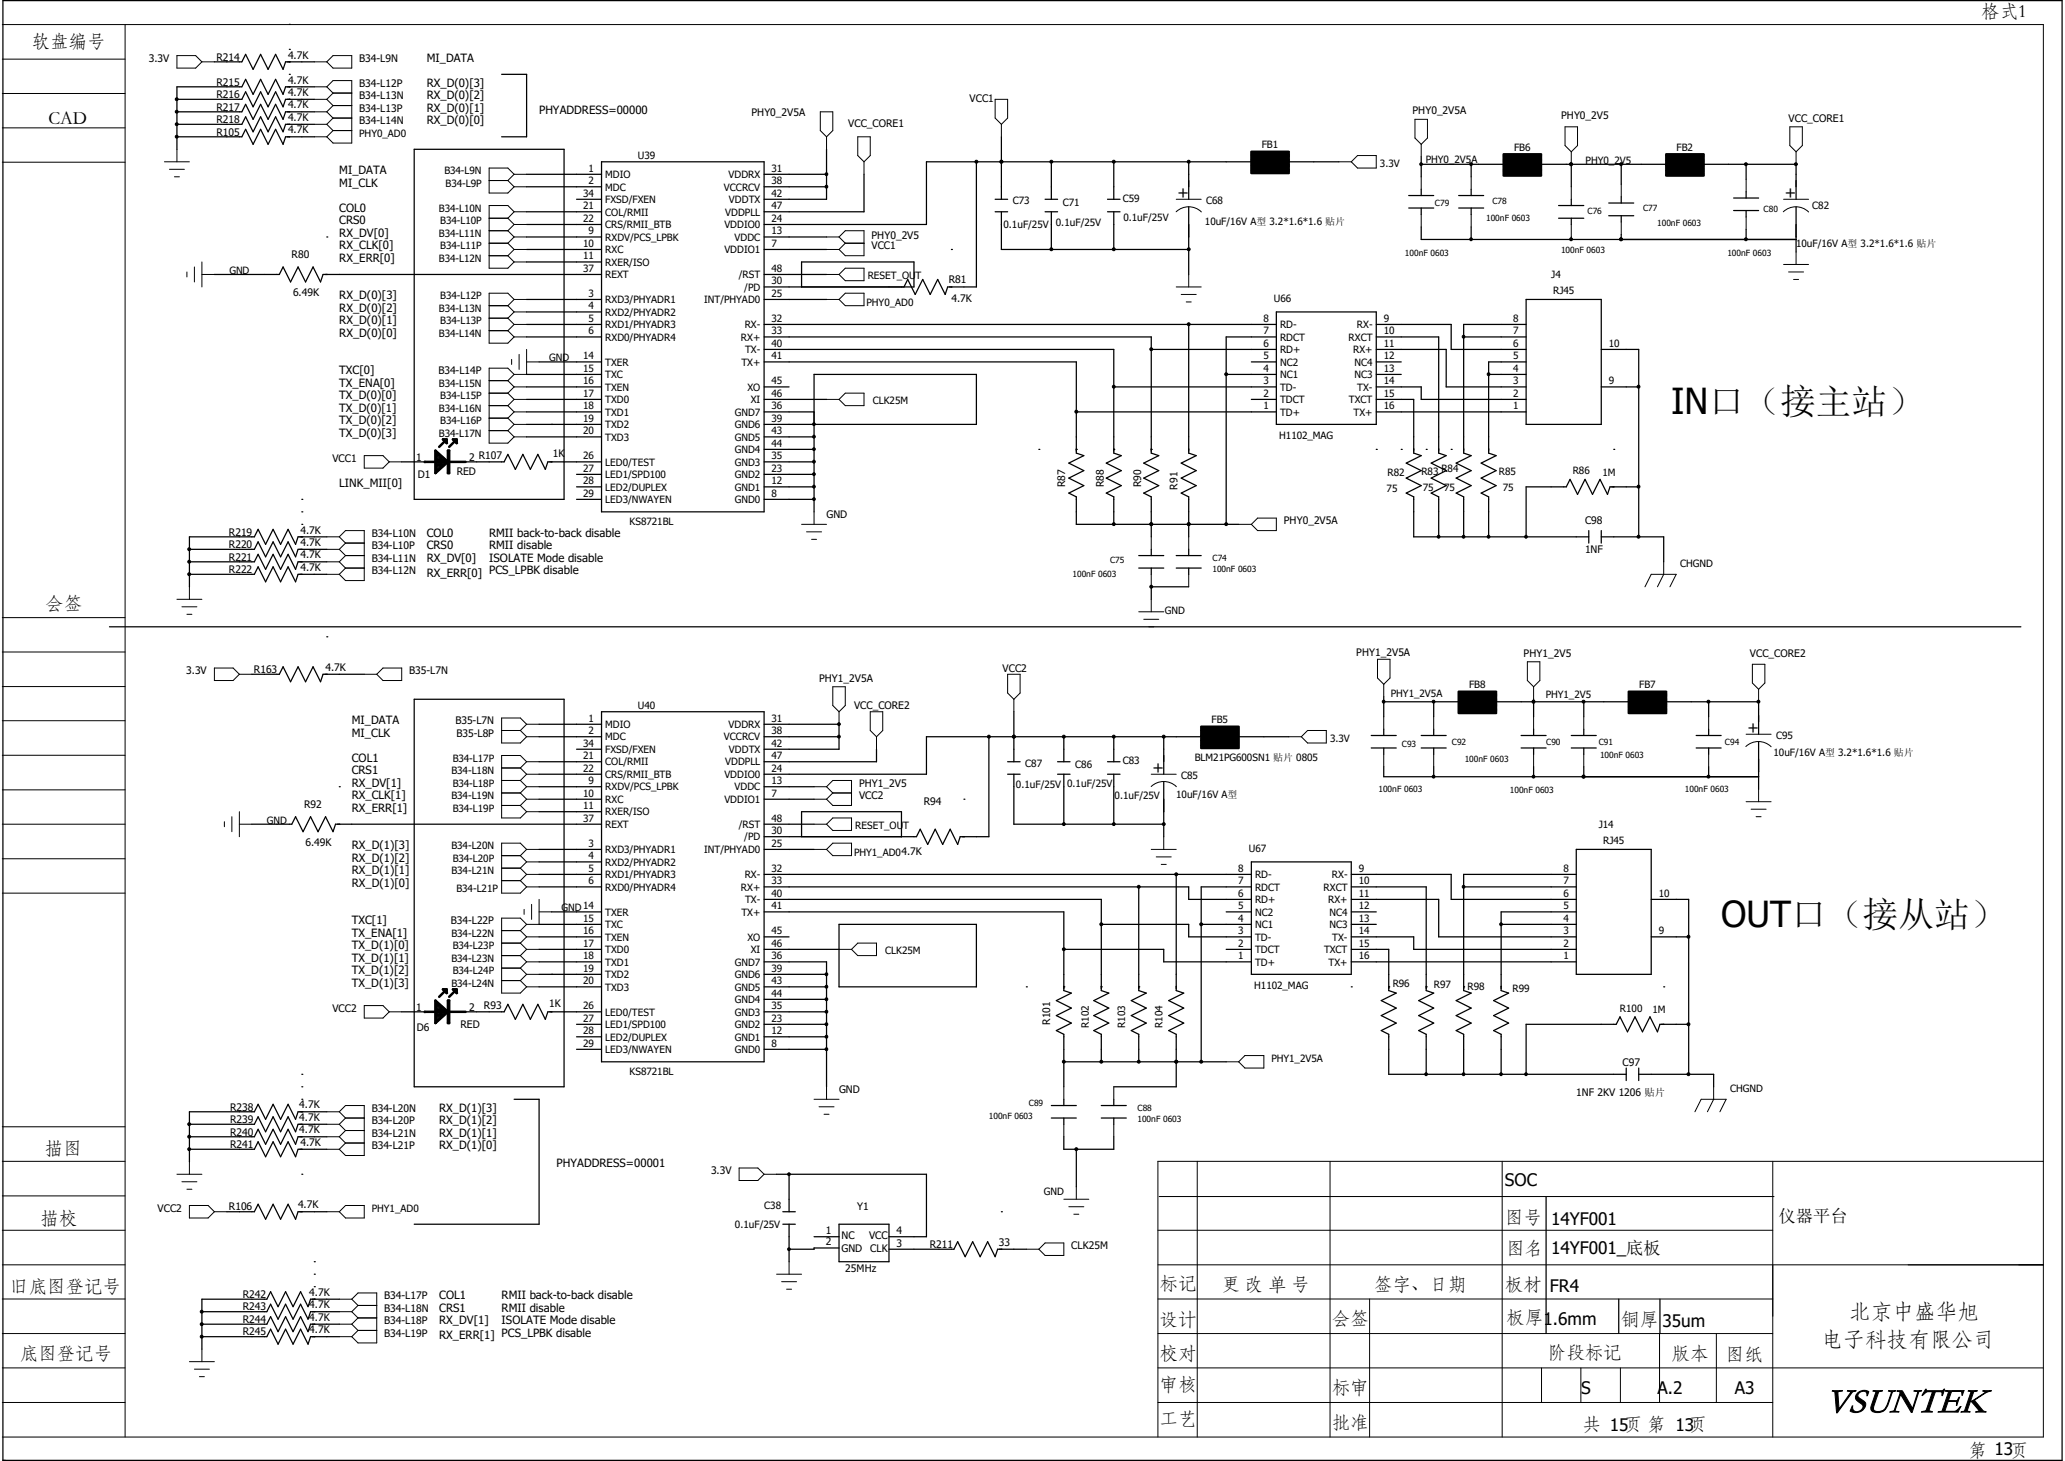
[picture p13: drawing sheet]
<svg xmlns="http://www.w3.org/2000/svg" width="420mm" height="297mm" viewBox="0 0 420 297" stroke-linecap="round" stroke-linejoin="round" font-family="sans-serif">
<defs><g id="words">
<g font-size="7.3">
<text x="339.9" y="84.2">IN口（接主站）</text>
<text x="350.1" y="188.4">OUT口（接从站）</text>
<text x="371.2" y="287.1">VSUNTEK</text>
</g>
<g font-size="4.4">
<text x="376.1" y="267.9">北京中盛华旭</text>
<text x="370.5" y="273.6">电子科技有限公司</text>
</g>
<g font-size="3.8">
<text x="402.9" y="3.5">格式1</text>
<text x="6.4" y="9.6">软盘编号</text>
<text x="9.9" y="25.2">CAD</text>
<text x="9.2" y="123.7">会签</text>
<text x="9.1" y="234.7">描图</text>
<text x="8.2" y="248.8">描校</text>
<text x="306.1" y="248.6">图号</text>
<text x="306.3" y="255">图名</text>
<text x="2" y="262.7">旧底图登记号</text>
<text x="235.8" y="262">标记</text>
<text x="248.5" y="262.2">更 改 单 号</text>
<text x="279.4" y="262.2">签字、日期</text>
<text x="306.1" y="262.3">板材</text>
<text x="235.8" y="269.5">设计</text>
<text x="270.8" y="269.2">会签</text>
<text x="306.3" y="268.9">板厚1.6mm</text>
<text x="329.7" y="269.5">铜厚</text>
<text x="314.8" y="276">阶段标记</text>
<text x="4" y="276.3">底图登记号</text>
<text x="235.8" y="276.3">校对</text>
<text x="340" y="276.3">版本</text>
<text x="350.9" y="276.5">图纸</text>
<text x="235.8" y="282.6">审核</text>
<text x="270.8" y="283.3">标审</text>
<text x="235.8" y="289.4">工艺</text>
<text x="270.8" y="290.4">批准</text>
<text x="321.9" y="290.8">共 15页 第 13页</text>
<text x="400.3" y="296">第 13页</text>
</g>
<g font-size="3.5">
<text x="306.1" y="241">SOC</text>
<text x="315.5" y="249.1">14YF001</text>
<text x="361.7" y="248.4">仪器平台</text>
<text x="315.5" y="255">14YF001_底板</text>
<text x="315.2" y="262.6">FR4</text>
<text x="338.1" y="269.7">35um</text>
<text x="321.6" y="283.4">S</text>
<text x="337.1" y="283.4">A.2</text>
<text x="352.8" y="283.4">A3</text>
</g>
<g font-size="3.2">
<text x="239.5" y="40.3">+</text>
<text x="363" y="40.3">+</text>
<text x="355.4" y="149">+</text>
<text x="234.4" y="157.1">+</text>
</g>
<g font-size="2.3">
<text x="86.8" y="12.6">MI_DATA</text>
<text x="86.8" y="17.7">RX_D(0)[3]</text>
<text x="86.8" y="20.2">RX_D(0)[2]</text>
<text x="86.8" y="22.7">RX_D(0)[1]</text>
<text x="109.6" y="23.2">PHYADDRESS=00000</text>
<text x="86.8" y="25.3">RX_D(0)[0]</text>
<text x="69" y="35.4">MI_DATA</text>
<text x="69" y="38">MI_CLK</text>
<text x="69" y="43.1">COL0</text>
<text x="69" y="45.6">CRS0</text>
<text x="69" y="48.2">RX_DV[0]</text>
<text x="69" y="50.7">RX_CLK[0]</text>
<text x="69" y="53.3">RX_ERR[0]</text>
<text x="69" y="60.9">RX_D(0)[3]</text>
<text x="69" y="63.4">RX_D(0)[2]</text>
<text x="69" y="66">RX_D(0)[1]</text>
<text x="69" y="68.5">RX_D(0)[0]</text>
<text x="69" y="76.1">TXC[0]</text>
<text x="69" y="78.7">TX_ENA[0]</text>
<text x="69" y="81.2">TX_D(0)[0]</text>
<text x="69" y="83.7">TX_D(0)[1]</text>
<text x="69" y="86.3">TX_D(0)[2]</text>
<text x="69" y="88.8">TX_D(0)[3]</text>
<text x="69" y="99">LINK_MII[0]</text>
<text x="86.8" y="109.1">COL0</text>
<text x="86.8" y="111.7">CRS0</text>
<text x="99.5" y="109.1">RMII back-to-back disable</text>
<text x="99.5" y="111.7">RMII disable</text>
<text x="86.8" y="114.2">RX_DV[0]</text>
<text x="86.8" y="117.3">RX_ERR[0] PCS_LPBK disable</text>
<text x="99.5" y="114.2">ISOLATE Mode disable</text>
<text x="71.5" y="147.2">MI_DATA</text>
<text x="71.5" y="149.8">MI_CLK</text>
<text x="71.5" y="154.9">COL1</text>
<text x="71.5" y="157.4">CRS1</text>
<text x="71.5" y="159.9">RX_DV[1]</text>
<text x="71.5" y="162.5">RX_CLK[1]</text>
<text x="71.5" y="165">RX_ERR[1]</text>
<text x="71.5" y="172.7">RX_D(1)[3]</text>
<text x="71.5" y="175.2">RX_D(1)[2]</text>
<text x="71.5" y="177.8">RX_D(1)[1]</text>
<text x="71.5" y="180.3">RX_D(1)[0]</text>
<text x="71.5" y="190.5">TX_ENA[1]</text>
<text x="71.5" y="187.9">TXC[1]</text>
<text x="71.5" y="193">TX_D(1)[0]</text>
<text x="71.5" y="195.5">TX_D(1)[1]</text>
<text x="71.5" y="198.1">TX_D(1)[2]</text>
<text x="71.5" y="200.6">TX_D(1)[3]</text>
<text x="89.3" y="226">RX_D(1)[3]</text>
<text x="89.3" y="228.6">RX_D(1)[2]</text>
<text x="89.3" y="231.1">RX_D(1)[1]</text>
<text x="89.3" y="233.6">RX_D(1)[0]</text>
<text x="113.2" y="237.2">PHYADDRESS=00001</text>
<text x="89.3" y="264.1">COL1</text>
<text x="89.3" y="266.7">CRS1</text>
<text x="89.3" y="269.2">RX_DV[1]</text>
<text x="102" y="264.1">RMII back-to-back disable</text>
<text x="102" y="266.7">RMII disable</text>
<text x="102" y="269.2">ISOLATE Mode disable</text>
<text x="89.3" y="272.2">RX_ERR[1] PCS_LPBK disable</text>
</g>
<g font-size="2.1">
<text x="58.6" y="11.9">4.7K</text>
<text x="30.3" y="12.6">3.3V</text>
<text x="44" y="12.3">R214</text>
<text x="44" y="17.4">R215</text>
<text x="58.6" y="17">4.7K</text>
<text x="73.1" y="12.6">B34-L9N</text>
<text x="73.1" y="17.7">B34-L12P</text>
<text x="44" y="19.9">R216</text>
<text x="44" y="22.5">R217</text>
<text x="58.6" y="19.5">4.7K</text>
<text x="58.6" y="22.1">4.7K</text>
<text x="73.1" y="20.2">B34-L13N</text>
<text x="73.1" y="22.7">B34-L13P</text>
<text x="152.8" y="23.6">PHY0_2V5A</text>
<text x="197.2" y="20.8">VCC1</text>
<text x="287.3" y="23.2">PHY0_2V5A</text>
<text x="44" y="25">R218</text>
<text x="44" y="27.6">R105</text>
<text x="58.6" y="24.6">4.7K</text>
<text x="58.6" y="27.1">4.7K</text>
<text x="73.1" y="25.3">B34-L14N</text>
<text x="172.5" y="25.9">VCC_CORE1</text>
<text x="317.5" y="24.3">PHY0_2V5</text>
<text x="363.8" y="24.8">VCC_CORE1</text>
<text x="59.3" y="52.5">R80</text>
<text x="177.2" y="50.7">VCC1</text>
<text x="177.2" y="48.7">PHY0_2V5</text>
<text x="193" y="57.6">R81</text>
<text x="59.6" y="60.2">6.49K</text>
<text x="193.5" y="61.5">4.7K</text>
<text x="89.2" y="76.1">B34-L14P</text>
<text x="67.6" y="93.9">VCC1</text>
<text x="84.6" y="93.6">1</text>
<text x="95.4" y="93.6">2 R107</text>
<text x="112.4" y="93">1K</text>
<text x="85" y="97.2">D1</text>
<text x="92.9" y="96.5">RED</text>
<text x="216.6" y="99" transform="rotate(-90 216.6 99)">R87</text>
<text x="224.5" y="99" transform="rotate(-90 224.5 99)">R88</text>
<text x="232.1" y="99" transform="rotate(-90 232.1 99)">R90</text>
<text x="239.5" y="99.5" transform="rotate(-90 239.5 99.5)">R91</text>
<text x="168.1" y="105.3">GND</text>
<text x="261.1" y="106.6">PHY0_2V5A</text>
<text x="322.4" y="106.6">C98</text>
<text x="46.6" y="108.9">R219</text>
<text x="46.6" y="111.4">R220</text>
<text x="46.6" y="114">R221</text>
<text x="61.1" y="108.5">4.7K</text>
<text x="61.1" y="111">4.7K</text>
<text x="61.1" y="113.5">4.7K</text>
<text x="75.6" y="109.1">B34-L10N</text>
<text x="75.6" y="111.7">B34-L10P</text>
<text x="322.4" y="112.5">1NF</text>
<text x="46.6" y="116.5">R222</text>
<text x="61.1" y="116.1">4.7K</text>
<text x="75.6" y="114.2">B34-L11N</text>
<text x="75.6" y="116.8">B34-L12N</text>
<text x="37.9" y="137.1">3.3V</text>
<text x="51.6" y="136.8">R163</text>
<text x="66.2" y="136.4">4.7K</text>
<text x="83.2" y="137.1">B35-L7N</text>
<text x="203.9" y="136.6">VCC2</text>
<text x="275.8" y="133.3">PHY1_2V5A</text>
<text x="309.9" y="133.5">PHY1_2V5</text>
<text x="355.9" y="133.5">VCC_CORE2</text>
<text x="166.6" y="138.6">PHY1_2V5A</text>
<text x="92.6" y="147.2">B35-L7N</text>
<text x="92.8" y="149.8">B35-L8P</text>
<text x="173.7" y="144.2">VCC_CORE2</text>
<text x="174.7" y="159.9">PHY1_2V5</text>
<text x="61.8" y="164.3">R92</text>
<text x="174.7" y="162.5">VCC2</text>
<text x="187.9" y="163.7">R94</text>
<text x="62.1" y="172">6.49K</text>
<text x="91.7" y="187.9">B34-L22P</text>
<text x="67.6" y="205.7">VCC2</text>
<text x="84.6" y="205.4">1</text>
<text x="84.8" y="209.5">D6</text>
<text x="93.6" y="209.1">RED</text>
<text x="95.4" y="205.4">2</text>
<text x="98.4" y="205.2">R93</text>
<text x="111.7" y="204.8">1K</text>
<text x="213.6" y="208.3" transform="rotate(-90 213.6 208.3)">R101</text>
<text x="330" y="216.6">C97</text>
<text x="46.8" y="225.8">R238</text>
<text x="60.9" y="225.3">4.7K</text>
<text x="60.9" y="227.9">4.7K</text>
<text x="75.6" y="226">B34-L20N</text>
<text x="170.6" y="222.2">GND</text>
<text x="320.6" y="222.8">1NF 2KV 1206 贴片</text>
<text x="46.8" y="228.3">R239</text>
<text x="46.8" y="230.8">R240</text>
<text x="46.8" y="233.4">R241</text>
<text x="60.9" y="230.4">4.7K</text>
<text x="61.1" y="233">4.7K</text>
<text x="75.6" y="228.6">B34-L20P</text>
<text x="75.6" y="231.1">B34-L21N</text>
<text x="75.6" y="233.6">B34-L21P</text>
<text x="144.6" y="238.7">3.3V</text>
<text x="60.6" y="245.7">4.7K</text>
<text x="32" y="246.3">VCC2</text>
<text x="46.6" y="246.1">R106</text>
<text x="168" y="250.9">1</text>
<text x="171.2" y="252">NC</text>
<text x="174.3" y="246.1">Y1</text>
<text x="176.7" y="252">VCC</text>
<text x="182.3" y="250.9">4</text>
<text x="168" y="253.2">2</text>
<text x="171.2" y="254.5">GND</text>
<text x="177" y="254.5">CLK</text>
<text x="182.3" y="253.4">3</text>
<text x="189.1" y="253.7">R211</text>
<text x="203.2" y="253.3">33</text>
<text x="217.9" y="254">CLK25M</text>
<text x="49.4" y="263.9">R242</text>
<text x="62.9" y="263.4">4.7K</text>
<text x="171.9" y="258.6">25MHz</text>
<text x="49.4" y="266.4">R243</text>
<text x="49.4" y="268.9">R244</text>
<text x="62.9" y="266">4.7K</text>
<text x="62.9" y="268.5">4.7K</text>
<text x="78.1" y="264.1">B34-L17P</text>
<text x="78.1" y="266.7">B34-L18N</text>
<text x="78.1" y="269.2">B34-L18P</text>
<text x="49.4" y="271.5">R245</text>
<text x="62.9" y="271.1">4.7K</text>
<text x="78.1" y="271.7">B34-L19P</text>
</g>
<g font-size="2">
<text x="73.1" y="27.8">PHY0_AD0</text>
<text x="90.4" y="35.4">B34-L9N</text>
<text x="119.7" y="34.9">1</text>
<text x="129.8" y="32.4">U39</text>
<text x="156.9" y="34.9">31</text>
<text x="256.6" y="30.1">FB1</text>
<text x="280.7" y="33.9">3.3V</text>
<text x="290" y="33.1">PHY0_2V5A</text>
<text x="307.9" y="30.6">FB6</text>
<text x="322.5" y="33.4">PHY0_2V5</text>
<text x="341" y="30.6">FB2</text>
<text x="90.6" y="38">B34-L9P</text>
<text x="118.6" y="40">34</text>
<text x="119.7" y="37.5">2</text>
<text x="123.1" y="36.2">MDIO</text>
<text x="123.1" y="38.7">MDC</text>
<text x="123.1" y="41.3">FXSD/FXEN</text>
<text x="147.2" y="38.7">VCCRCV</text>
<text x="148.2" y="36.2">VDDRX</text>
<text x="148.3" y="41.3">VDDTX</text>
<text x="156.9" y="37.5">38</text>
<text x="156.9" y="40">42</text>
<text x="206" y="41.5">C73</text>
<text x="216.2" y="41.8">C71</text>
<text x="228.3" y="41">C59</text>
<text x="245.3" y="41.5">C68</text>
<text x="89.3" y="43.1">B34-L10N</text>
<text x="89.5" y="45.6">B34-L10P</text>
<text x="118.6" y="42.5">21</text>
<text x="118.6" y="45.1">22</text>
<text x="119.7" y="47.7">9</text>
<text x="123.1" y="43.8">COL/RMII</text>
<text x="123.1" y="46.4">CRS/RMII_BTB</text>
<text x="147.3" y="46.4">VDDIO0</text>
<text x="147.5" y="43.8">VDDPLL</text>
<text x="156.9" y="47.7">13</text>
<text x="156.9" y="45.1">24</text>
<text x="156.9" y="42.5">47</text>
<text x="204.1" y="46.4">0.1uF/25V</text>
<text x="214.8" y="45.9">0.1uF/25V</text>
<text x="228.5" y="44.9">0.1uF/25V</text>
<text x="245.1" y="45.7">10uF/16V A型 3.2*1.6*1.6 贴片</text>
<text x="368.6" y="42.5">C82</text>
<text x="89.3" y="48.2">B34-L11N</text>
<text x="89.3" y="53.3">B34-L12N</text>
<text x="89.5" y="50.7">B34-L11P</text>
<text x="118.6" y="50.2">10</text>
<text x="118.6" y="52.7">11</text>
<text x="123.1" y="48.9">RXDV/PCS_LPBK</text>
<text x="123.1" y="51.5">RXC</text>
<text x="147.3" y="51.5">VDDIO1</text>
<text x="149.4" y="48.9">VDDC</text>
<text x="156.9" y="50.2">7</text>
<text x="365.3" y="50.2">10uF/16V A型 3.2*1.6*1.6 贴片</text>
<text x="46.7" y="55.8">GND</text>
<text x="118.6" y="55.3">37</text>
<text x="123.1" y="54">RXER/ISO</text>
<text x="123.1" y="56.6">REXT</text>
<text x="150.3" y="56.6">/RST</text>
<text x="151.4" y="59.1">/PD</text>
<text x="156.9" y="57.8">30</text>
<text x="156.9" y="55.3">48</text>
<text x="176.5" y="56.8">RESET_OUT</text>
<text x="315.5" y="56.6">J4</text>
<text x="315.9" y="59.9">RJ45</text>
<text x="89.3" y="63.4">B34-L13N</text>
<text x="89.5" y="60.9">B34-L12P</text>
<text x="89.5" y="66">B34-L13P</text>
<text x="119.7" y="60.4">3</text>
<text x="119.7" y="62.9">4</text>
<text x="119.7" y="65.4">5</text>
<text x="123.1" y="61.6">RXD3/PHYADR1</text>
<text x="123.1" y="64.2">RXD2/PHYADR2</text>
<text x="143.2" y="61.6">INT/PHYAD0</text>
<text x="156.9" y="60.4">25</text>
<text x="156.9" y="65.4">32</text>
<text x="176.2" y="62.1">PHY0_AD0</text>
<text x="257" y="65.4">8</text>
<text x="259.1" y="61.4">U66</text>
<text x="281.4" y="65.4">9</text>
<text x="307.8" y="65.4">8</text>
<text x="89.3" y="68.5">B34-L14N</text>
<text x="119.7" y="68">6</text>
<text x="123.1" y="66.7">RXD1/PHYADR3</text>
<text x="123.1" y="69.3">RXD0/PHYADR4</text>
<text x="150.7" y="69.3">RX+</text>
<text x="151.5" y="66.7">RX-</text>
<text x="151.6" y="71.8">TX-</text>
<text x="156.9" y="68">33</text>
<text x="156.9" y="70.5">40</text>
<text x="257" y="70.5">6</text>
<text x="257" y="68">7</text>
<text x="260.3" y="71.8">RD+</text>
<text x="260.3" y="69.3">RDCT</text>
<text x="260.3" y="66.7">RD-</text>
<text x="274.3" y="69.3">RXCT</text>
<text x="275.2" y="71.8">RX+</text>
<text x="276" y="66.7">RX-</text>
<text x="281.4" y="68">10</text>
<text x="281.4" y="70.5">11</text>
<text x="307.8" y="70.5">6</text>
<text x="307.8" y="68">7</text>
<text x="327.2" y="70.5">10</text>
<text x="111.7" y="73.3">GND</text>
<text x="118.6" y="73.1">14</text>
<text x="118.6" y="75.6">15</text>
<text x="123.1" y="74.3">TXER</text>
<text x="123.1" y="76.9">TXC</text>
<text x="150.8" y="74.3">TX+</text>
<text x="156.9" y="73.1">41</text>
<text x="257" y="75.6">4</text>
<text x="257" y="73.1">5</text>
<text x="260.3" y="76.9">NC1</text>
<text x="260.3" y="74.3">NC2</text>
<text x="275.5" y="74.3">NC4</text>
<text x="275.5" y="76.9">NC3</text>
<text x="281.4" y="73.1">12</text>
<text x="281.4" y="75.6">13</text>
<text x="307.8" y="75.6">4</text>
<text x="307.8" y="73.1">5</text>
<text x="89.3" y="78.7">B34-L15N</text>
<text x="89.3" y="83.7">B34-L16N</text>
<text x="89.5" y="81.2">B34-L15P</text>
<text x="118.6" y="78.1">16</text>
<text x="118.6" y="80.7">17</text>
<text x="118.6" y="83.2">18</text>
<text x="123.1" y="79.4">TXEN</text>
<text x="123.1" y="82">TXD0</text>
<text x="152" y="79.4">XO</text>
<text x="152.7" y="82">XI</text>
<text x="156.9" y="83.2">36</text>
<text x="156.9" y="78.1">45</text>
<text x="156.9" y="80.7">46</text>
<text x="177.5" y="82.2">CLK25M</text>
<text x="257" y="83.2">1</text>
<text x="257" y="80.7">2</text>
<text x="257" y="78.1">3</text>
<text x="260.3" y="82">TDCT</text>
<text x="260.3" y="79.4">TD-</text>
<text x="274.4" y="82">TXCT</text>
<text x="276.1" y="79.4">TX-</text>
<text x="281.4" y="78.1">14</text>
<text x="281.4" y="80.7">15</text>
<text x="281.4" y="83.2">16</text>
<text x="307.8" y="83.2">1</text>
<text x="307.8" y="80.7">2</text>
<text x="307.8" y="78.1">3</text>
<text x="327.2" y="78.1">9</text>
<text x="89.3" y="88.8">B34-L17N</text>
<text x="89.5" y="86.3">B34-L16P</text>
<text x="118.6" y="85.8">19</text>
<text x="118.6" y="88.3">20</text>
<text x="123.1" y="84.5">TXD1</text>
<text x="123.1" y="87">TXD2</text>
<text x="123.1" y="89.6">TXD3</text>
<text x="149.4" y="84.5">GND7</text>
<text x="149.4" y="87">GND6</text>
<text x="149.4" y="89.6">GND5</text>
<text x="156.9" y="85.8">39</text>
<text x="156.9" y="88.3">43</text>
<text x="260.2" y="89.3">H1102_MAG</text>
<text x="260.3" y="84.5">TD+</text>
<text x="275.3" y="84.5">TX+</text>
<text x="118.6" y="93.4">26</text>
<text x="118.6" y="95.9">27</text>
<text x="123.1" y="94.7">LED0/TEST</text>
<text x="149.4" y="94.7">GND3</text>
<text x="149.4" y="92.1">GND4</text>
<text x="156.9" y="95.9">23</text>
<text x="156.9" y="93.4">35</text>
<text x="156.9" y="90.8">44</text>
<text x="118.6" y="98.5">28</text>
<text x="118.6" y="101">29</text>
<text x="123.1" y="97.2">LED1/SPD100</text>
<text x="123.1" y="99.7">LED2/DUPLEX</text>
<text x="149.4" y="99.7">GND1</text>
<text x="149.4" y="97.2">GND2</text>
<text x="156.9" y="101">8</text>
<text x="156.9" y="98.5">12</text>
<text x="282" y="100">75</text>
<text x="282.2" y="96.7">R82</text>
<text x="289.1" y="96.5">R83 R84</text>
<text x="289.4" y="99.7">75</text>
<text x="293.7" y="99.7">75</text>
<text x="304.8" y="96.5">R85</text>
<text x="305.6" y="99.7">75</text>
<text x="319.9" y="96.4">R86</text>
<text x="325.9" y="96.7">1M</text>
<text x="123.1" y="102.3">LED3/NWAYEN</text>
<text x="128.1" y="106.6">KS8721BL</text>
<text x="149.4" y="102.3">GND0</text>
<text x="341.7" y="115.2">CHGND</text>
<text x="236.9" y="124.9">GND</text>
<text x="282.9" y="141.7">PHY1_2V5A</text>
<text x="298.8" y="139.9">FB8</text>
<text x="314.4" y="141.9">PHY1_2V5</text>
<text x="333.4" y="139.9">FB7</text>
<text x="119.7" y="146.7">1</text>
<text x="119.7" y="149.3">2</text>
<text x="123.1" y="148">MDIO</text>
<text x="129.8" y="144.2">U40</text>
<text x="148.2" y="148">VDDRX</text>
<text x="156.9" y="146.7">31</text>
<text x="156.9" y="149.3">38</text>
<text x="246.4" y="147">FB5</text>
<text x="92.1" y="154.9">B34-L17P</text>
<text x="118.6" y="154.3">21</text>
<text x="118.6" y="151.8">34</text>
<text x="123.1" y="150.5">MDC</text>
<text x="123.1" y="155.6">COL/RMII</text>
<text x="123.1" y="153.1">FXSD/FXEN</text>
<text x="147.2" y="150.5">VCCRCV</text>
<text x="147.5" y="155.6">VDDPLL</text>
<text x="148.3" y="153.1">VDDTX</text>
<text x="156.9" y="151.8">42</text>
<text x="156.9" y="154.3">47</text>
<text x="208.5" y="155.9">C87</text>
<text x="228.3" y="155.4">C83</text>
<text x="243" y="154.6">BLM21PG600SN1 贴片 0805</text>
<text x="270.5" y="150.8">3.3V</text>
<text x="360.7" y="153.6">10uF/16V A型 3.2*1.6*1.6 贴片</text>
<text x="361.2" y="150.3">C95</text>
<text x="91.8" y="157.4">B34-L18N</text>
<text x="92.1" y="159.9">B34-L18P</text>
<text x="118.6" y="162">10</text>
<text x="118.6" y="156.9">22</text>
<text x="119.7" y="159.4">9</text>
<text x="123.1" y="160.7">RXDV/PCS_LPBK</text>
<text x="123.1" y="158.2">CRS/RMII_BTB</text>
<text x="147.3" y="158.2">VDDIO0</text>
<text x="149.4" y="160.7">VDDC</text>
<text x="156.9" y="162">7</text>
<text x="156.9" y="159.4">13</text>
<text x="156.9" y="156.9">24</text>
<text x="206.6" y="160.2">0.1uF/25V</text>
<text x="217" y="160">0.1uF/25V</text>
<text x="218.7" y="156.1">C86</text>
<text x="240.2" y="158.4">C85</text>
<text x="54.3" y="167.6">GND</text>
<text x="91.8" y="162.5">B34-L19N</text>
<text x="92.1" y="165">B34-L19P</text>
<text x="118.6" y="164.5">11</text>
<text x="118.6" y="167">37</text>
<text x="123.1" y="163.2">RXC</text>
<text x="123.1" y="165.8">RXER/ISO</text>
<text x="147.3" y="163.2">VDDIO1</text>
<text x="156.9" y="167">48</text>
<text x="226.7" y="162.5">0.1uF/25V</text>
<text x="239.2" y="162.3">10uF/16V A型</text>
<text x="91.8" y="172.7">B34-L20N</text>
<text x="119.7" y="172.2">3</text>
<text x="123.1" y="173.4">RXD3/PHYADR1</text>
<text x="123.1" y="168.3">REXT</text>
<text x="143.2" y="173.4">INT/PHYAD0</text>
<text x="150.3" y="168.3">/RST</text>
<text x="151.4" y="170.9">/PD</text>
<text x="156.9" y="172.2">25</text>
<text x="156.9" y="169.6">30</text>
<text x="173.7" y="173.9">PHY1_AD04.7K</text>
<text x="173.9" y="168.6">RESET_OUT</text>
<text x="254" y="173.2">U67</text>
<text x="325.2" y="168.4">J14</text>
<text x="326.1" y="171.7">RJ45</text>
<text x="91.8" y="177.8">B34-L21N</text>
<text x="92.1" y="175.2">B34-L20P</text>
<text x="119.7" y="174.7">4</text>
<text x="119.7" y="177.2">5</text>
<text x="119.7" y="179.8">6</text>
<text x="123.1" y="176">RXD2/PHYADR2</text>
<text x="123.1" y="178.5">RXD1/PHYADR3</text>
<text x="151.5" y="178.5">RX-</text>
<text x="156.9" y="177.2">32</text>
<text x="156.9" y="179.8">33</text>
<text x="251.8" y="179.8">7</text>
<text x="251.8" y="177.2">8</text>
<text x="255.3" y="178.5">RD-</text>
<text x="270.9" y="178.5">RX-</text>
<text x="276.4" y="177.2">9</text>
<text x="276.4" y="179.8">10</text>
<text x="318" y="179.8">7</text>
<text x="318" y="177.2">8</text>
<text x="92.8" y="181.3">B34-L21P</text>
<text x="114.2" y="185.1">GND14</text>
<text x="123.1" y="181.1">RXD0/PHYADR4</text>
<text x="150.7" y="181.1">RX+</text>
<text x="151.6" y="183.6">TX-</text>
<text x="156.9" y="182.3">40</text>
<text x="156.9" y="184.9">41</text>
<text x="251.8" y="184.9">5</text>
<text x="251.8" y="182.3">6</text>
<text x="255.3" y="183.6">RD+</text>
<text x="255.3" y="181.1">RDCT</text>
<text x="269.2" y="181.1">RXCT</text>
<text x="270.1" y="183.6">RX+</text>
<text x="276.4" y="182.3">11</text>
<text x="276.4" y="184.9">12</text>
<text x="318" y="184.9">5</text>
<text x="318" y="182.3">6</text>
<text x="337.4" y="182.3">10</text>
<text x="91.8" y="190.5">B34-L22N</text>
<text x="118.6" y="187.4">15</text>
<text x="118.6" y="189.9">16</text>
<text x="123.1" y="186.1">TXER</text>
<text x="123.1" y="188.7">TXC</text>
<text x="123.1" y="191.2">TXEN</text>
<text x="150.8" y="186.1">TX+</text>
<text x="152" y="191.2">XO</text>
<text x="156.9" y="189.9">45</text>
<text x="251.8" y="189.9">3</text>
<text x="251.8" y="187.4">4</text>
<text x="255.3" y="191.2">TD-</text>
<text x="255.3" y="188.7">NC1</text>
<text x="255.3" y="186.1">NC2</text>
<text x="270.4" y="186.1">NC4</text>
<text x="270.4" y="188.7">NC3</text>
<text x="271" y="191.2">TX-</text>
<text x="276.4" y="187.4">13</text>
<text x="276.4" y="189.9">14</text>
<text x="318" y="189.9">3</text>
<text x="318" y="187.4">4</text>
<text x="337.4" y="189.9">9</text>
<text x="91.8" y="195.5">B34-L23N</text>
<text x="92.1" y="193">B34-L23P</text>
<text x="118.6" y="192.5">17</text>
<text x="118.6" y="195">18</text>
<text x="118.6" y="197.6">19</text>
<text x="123.1" y="193.8">TXD0</text>
<text x="123.1" y="196.3">TXD1</text>
<text x="149.4" y="196.3">GND7</text>
<text x="152.7" y="193.8">XI</text>
<text x="156.9" y="195">36</text>
<text x="156.9" y="197.6">39</text>
<text x="156.9" y="192.5">46</text>
<text x="180" y="194">CLK25M</text>
<text x="251.8" y="195">1</text>
<text x="251.8" y="192.5">2</text>
<text x="255.3" y="196.3">TD+</text>
<text x="255.3" y="193.8">TDCT</text>
<text x="269.3" y="193.8">TXCT</text>
<text x="270.2" y="196.3">TX+</text>
<text x="276.4" y="192.5">15</text>
<text x="276.4" y="195">16</text>
<text x="318" y="195">1</text>
<text x="318" y="192.5">2</text>
<text x="91.8" y="200.6">B34-L24N</text>
<text x="92.1" y="198.1">B34-L24P</text>
<text x="118.6" y="200.1">20</text>
<text x="123.1" y="198.8">TXD2</text>
<text x="123.1" y="201.4">TXD3</text>
<text x="149.4" y="198.8">GND6</text>
<text x="149.4" y="201.4">GND5</text>
<text x="149.4" y="203.9">GND4</text>
<text x="156.9" y="200.1">43</text>
<text x="156.9" y="202.6">44</text>
<text x="255.1" y="201.1">H1102_MAG</text>
<text x="283.3" y="200.7">R96</text>
<text x="291.6" y="200.9">R97</text>
<text x="298.5" y="201.2">R98</text>
<text x="307.6" y="201.7">R99</text>
<text x="118.6" y="205.2">26</text>
<text x="118.6" y="207.7">27</text>
<text x="123.1" y="206.5">LED0/TEST</text>
<text x="123.1" y="209">LED1/SPD100</text>
<text x="149.4" y="209">GND2</text>
<text x="149.4" y="206.5">GND3</text>
<text x="156.9" y="207.7">23</text>
<text x="156.9" y="205.2">35</text>
<text x="221.4" y="209" transform="rotate(-90 221.4 209)">R102</text>
<text x="228.8" y="209" transform="rotate(-90 228.8 209)">R103</text>
<text x="236.4" y="209" transform="rotate(-90 236.4 209)">R104</text>
<text x="329.5" y="205.7">R100</text>
<text x="336.1" y="206">1M</text>
<text x="118.6" y="210.3">28</text>
<text x="118.6" y="212.8">29</text>
<text x="123.1" y="211.5">LED2/DUPLEX</text>
<text x="123.1" y="214.1">LED3/NWAYEN</text>
<text x="149.4" y="214.1">GND0</text>
<text x="149.4" y="211.5">GND1</text>
<text x="156.9" y="212.8">8</text>
<text x="156.9" y="210.3">12</text>
<text x="258.6" y="215.9">PHY1_2V5A</text>
<text x="128.1" y="218.4">KS8721BL</text>
<text x="351.9" y="222">CHGND</text>
<text x="155.4" y="245.8">C38</text>
<text x="212.3" y="243">GND</text>
<text x="75.6" y="246.3">PHY1_AD0</text>
<text x="149.5" y="249.7">0.1uF/25V</text>
</g>
<g font-size="1.7">
<text x="291.8" y="41.8">C79</text>
<text x="303.5" y="41.5">C78</text>
<text x="302.3" y="44.9">100nF 0603</text>
<text x="322.9" y="43.6">C76</text>
<text x="334.2" y="42.8">C77</text>
<text x="337.1" y="45.9">100nF 0603</text>
<text x="358.7" y="43.1">C80</text>
<text x="285.8" y="52">100nF 0603</text>
<text x="317.5" y="51.5">100nF 0603</text>
<text x="351.3" y="52">100nF 0603</text>
<text x="246.6" y="114">C74</text>
<text x="218.1" y="117.3">100nF 0603</text>
<text x="225.8" y="114.5">C75</text>
<text x="246.6" y="116.2">100nF 0603</text>
<text x="285.1" y="151.8">C93</text>
<text x="295.3" y="151.6">C92</text>
<text x="297.9" y="154.9">100nF 0603</text>
<text x="314.5" y="151.6">C90</text>
<text x="325.2" y="151.6">C91</text>
<text x="325.4" y="154.1">100nF 0603</text>
<text x="350.8" y="151.6">C94</text>
<text x="280.4" y="161">100nF 0603</text>
<text x="307.1" y="161.2">100nF 0603</text>
<text x="342.7" y="161">100nF 0603</text>
<text x="201.1" y="227.5">100nF 0603</text>
<text x="209.3" y="224.7">C89</text>
<text x="231.4" y="225.8">C88</text>
<text x="231.4" y="228">100nF 0603</text>
</g>
</g></defs>
<g fill="none" stroke="#000" stroke-width=".25">
<path d="M.6 .1h418.8v296.8h-418.8zM43.6 12.6h5.6l.8-1.6 1.5 3.1 1.5-3.1 1.5 3.1 1.5-3.1 1.6 3.1 .5-1.5h5.8M58.8 5h.1M58.8 10h.1M58.8 12.6h.1M58.8 15.1h.1M58.8 17.7h.1M63.9 17.7h-5.8l-.5 1.5-1.6-3.1-1.5 3.1-1.5-3.1-1.5 3.1-1.5-3.1-.8 1.6h-13.2v12.7M102 15.1h5.1v12.7h-5.1M36 27.8h13.2l.8-1.5 1.5 3 1.5-3 1.5 3 1.5-3 1.6 3 .5-1.5h5.8M36 20.2h13.2l.8-1.5 1.5 3 1.5-3 1.5 3 1.5-3 1.6 3 .5-1.5h5.8M36 22.7h13.2l.8-1.5 1.5 3.1 1.5-3.1 1.5 3.1 1.5-3.1 1.6 3.1 .5-1.6h5.8"/>
<path d="M36 25.3h13.2l.8-1.6 1.5 3.1 1.5-3.1 1.5 3.1 1.5-3.1 1.6 3.1 .5-1.5h5.8M58.8 20.2h.1M84.2 30.4h30.5v71.1h-30.5zM107.1 35.4h15.2M107.1 38h15.2M122.3 32.9h33.1v71.2h-33.1zM155.4 35.4h12.7M155.4 38h12.7M168.1 30.4v10.1h-12.7M175.7 35.4v7.7h-20.3M198.6 32.9v25.4h-5.9l-.5 1.6-1.5-3.1-1.5 3.1-1.5-3.1-1.6 3.1-1.5-3.1-.7 1.5M203.7 32.9h.1"/>
<path d="M203.7 27.8v12.7M213.8 32.9v7.6M226.5 32.9v7.6M241.8 32.9v7.6M254.5 32.9h-66.1v12.7h-33M262.1 32.9h10.2M286.5 39.8h5.1M289.1 31.9v4M289.1 38.5v1.3M289.1 33.4h16.7M296.7 39.8h5.1M299.2 33.4v2.5"/>
<path d="M299.2 38.5v1.3M313.4 33.4h25.5M319.6 33.4h.1M319.6 33.4v4.6M329.7 33.4v4.1M346.5 33.4h18.8M355.1 33.4v3M355.1 39v1.3M365.3 33.4h.1M365.3 33.4v7.1M43.6 55.8h13.2l.8-1.5 1.5 3 1.5-3 1.5 3 1.6-3 1.5 3 .5-1.5h56.6M66.5 48.2h.1"/>
<path d="M107.1 53.3h15.2M107.1 50.7h15.2M107.1 48.2h15.2M107.1 43.1h15.2M107.1 45.6h15.2M117.3 40.5h5M155.4 58.3h30.5v-5h-22.9v5M155.4 50.7h12.7M155.4 48.2h12.7M155.4 55.8h12.7M193.5 50.7h.1M202.4 43.1h2.5"/>
<path d="M202.4 40.5h2.5M203.7 43.1v7.6h38.1M212.6 43.1h2.5M212.6 40.5h2.5M213.8 43.1v7.6M225.3 43.1h2.5M225.3 40.5h2.5M226.5 43.1v7.6M241.8 42v13.8M286.5 42.3h5.1M289.1 42.3v1.3M289.1 46.1v2.6h76.2"/>
<path d="M296.7 42.3h5.1M299.2 42.3v1.3M299.2 46.1v2.6M317 44.4h5.1M317 41.8h5.1M319.6 40.5v1.3M319.6 44.4v1.2M319.6 48.2v.5M327.2 43.9h5.1M327.2 41.3h5.1M329.7 48.7h.1M329.7 40v1.3"/>
<path d="M329.7 43.9v1.2M329.7 47.7v1M352.6 42.8h5.1M352.6 40.3h5.1M355.1 42.8v1.3M355.1 46.7v2M365.3 42v9.2M107.1 76.1h15.2M107.1 60.9h15.2M107.1 63.4h15.2M107.1 66h15.2M107.1 68.5h15.2"/>
<path d="M107.1 78.7h15.2M109.6 73.6h12.7M155.4 60.9h12.7M155.4 66h104.2M155.4 68.5h78.7v23.6l1.6 .5-3.1 1.5 3.1 1.6-3.1 1.5 3.1 1.5-3.1 1.5 1.5 .8v8.1M155.4 73.6h63.5v18.5l1.5 .5-3 1.5 3 1.6-3 1.5 3 1.5-3 1.5 1.5 .8v5.6h33M155.4 78.7h5.1M155.4 71h71.1v21.1l1.5 .5-3 1.5 3 1.6-3 1.5 3 1.5-3 1.5 1.5 .8v5.6M226.5 78.7h33.1M234.1 71h25.5M241.8 66v26.1l1.5 .5-3.1 1.5 3.1 1.6-3.1 1.5 3.1 1.5-3.1 1.5 1.6 .8v8.1M249.4 76.1h10.2"/>
<path d="M254.5 73.6h5.1M259.6 63.4h20.3v22.9h-20.3zM259.6 68.5h-10.2v38.1M279.9 76.1h5.1M279.9 66h15.2v5h15.3M279.9 68.5h12.7v23.6l1.5 .5-3 1.5 3 1.6-3 1.5 3 1.5-3 1.5 1.5 .8v8.1M279.9 73.6h5.1M279.9 78.7h9.2v2.5h21.3M279.9 71h14.2v7.7h16.3M297.7 68.5h12.7M302.8 76.1h7.6M310.4 60.9h15.3v25.4h-15.3z"/>
<path d="M310.4 66h-12.7v26.1l1.5 .5-3 1.5 3 1.6-3 1.5 3 1.5-3 1.5 1.5 .8v8.1M310.4 73.6h-7.6v18.5l1.5 .5-3.1 1.5 3.1 1.6-3.1 1.5 3.1 1.5-3.1 1.5 1.6 .8v8.1M325.7 78.7h7.6M325.7 71h7.6v38.1M81.7 93.9h5.1M88.6 96.2h.1M88.6 91.6h.1M88.6 93.9h2.8M88.6 91.6l2.5 2.3M88.6 91.6v4.6M88.6 95.9h.3M88.6 95.7h.6"/>
<path d="M88.6 95.4h.9M88.6 95.2h1.1M88.6 94.9h1.4M88.6 94.7h1.7M88.6 94.4h2M88.6 94.1h2.3M88.6 93.6h2.2M88.6 93.4h1.9M88.6 93.1h1.7M88.6 92.9h1.4M88.6 92.6h1.1M88.6 92.4h.8"/>
<path d="M88.6 92.1h.5M88.6 91.9h.2v4M89.1 92v3.7M89.3 92.3v3.2M89.6 92.5v2.7M89.8 92.8v2.2M90.1 89.3h.1M90.1 93v1.8M90.1 89.3h.7v.8M90.1 89.3l.7 .8M90.3 89.3v.3h.5M90.3 93.2v1.3"/>
<path d="M90.6 89.3v.5h.2M90.6 93.4v.9M90.8 90.1h.1M90.8 93.7v.4M91.1 93.9h.1M91.1 93.9l-2.5 2.3M91.1 95.9h.3M91.1 95.7h.3M91.1 95.4h.3M91.1 95.2h.3M91.1 94.9h.3M91.1 94.7h.3"/>
<path d="M91.1 94.4h.3M91.1 94.1h.3M91.1 93.6h.3M91.1 93.4h.3M91.1 93.1h.3M91.1 92.9h.3M91.1 92.6h.3M91.1 92.4h.3M91.1 92.1h.3M91.1 91.9h.3M91.1 91.6h.3v4.6h-.3zM92.1 89.3h.1"/>
<path d="M92.1 89.3h.8v.8M92.1 89.3l.8 .8M92.4 89.3v.3h.5M92.6 89.3v.5h.3M92.9 90.1h.1M94.4 93.9h8.1l.8-1.5 1.5 3 1.5-3 1.6 3 1.5-3 1.5 3 .5-1.5h10.9M107.1 86.3h15.2M107.1 81.2h15.2M107.1 83.7h15.2M107.1 88.8h15.2M112.2 86.3h.1M117.3 99h5"/>
<path d="M117.3 96.4h5M155.4 86.3h43.2v-10.2h-33v28M155.4 99h10.2M155.4 81.2h12.7M155.4 83.7h10.2M155.4 88.8h10.2M155.4 96.4h10.2M155.4 93.9h10.2M155.4 91.4h10.2M211.3 91.4h.1M218.9 91.4h.1M218.9 83.7h40.7"/>
<path d="M226.5 91.4h.1M234.1 91.4h.1M254.5 81.2h5.1M279.9 91.4h.1M279.9 81.2h7.6v10.9l1.6 .5-3.1 1.5 3.1 1.6-3.1 1.5 3.1 1.5-3.1 1.5 1.5 .8v8.1h35.6M279.9 83.7h30.5M285 91.4h.1M290.1 91.4h.1M295.1 91.4h.1M328.2 91.4h.1M333.3 99h-5.9l-.5 1.5-1.5-3-1.5 3-1.5-3-1.6 3-1.5-3-.7 1.5h-8.2v10.1M38.5 111.7h13.2l.8-1.5 1.5 3 1.5-3 1.6 3 1.5-3 1.5 3 .5-1.5h5.9"/>
<path d="M38.5 114.2h13.2l.8-1.5 1.5 3 1.5-3 1.6 3 1.5-3 1.5 3 .5-1.5h5.9M38.5 116.8h13.2l.8-1.6 1.5 3.1 1.5-3.1 1.6 3.1 1.5-3.1 1.5 3.1 .5-1.5h5.9M61.4 101.5h.1M61.4 104.1h.1M61.4 106.6h.1M61.4 109.1h.1M66.5 109.1h-5.9l-.5 1.6-1.5-3.1-1.5 3.1-1.6-3.1-1.5 3.1-1.5-3.1-.8 1.5h-13.2v10.2M117.3 101.5h5M155.4 101.5h10.2M231.6 115.5h5.1M231.6 112.9h5.1M234.1 119.3h.1"/>
<path d="M234.1 106.6h.1M234.1 111.7v1.2M234.1 115.5v1.3M234.1 119.3v2.5M234.1 119.3h7.7M239.2 115.5h5.1M239.2 112.9h5.1M241.8 106.6h.1M241.8 111.7v1.2M241.8 115.5v1.3M323.1 107.9v2.5M325.7 107.9v2.5"/>
<path d="M325.7 109.1h12.7v5.1M22.3 127.4h388.7M51.2 137.1h5.6l.8-1.5 1.5 3 1.5-3 1.5 3 1.6-3 1.5 3 .5-1.5h8.4M66.5 129.5h.1M69 159.9h.1M84.2 142.2h30.5v78.7h-30.5zM109.6 147.2h12.7M109.6 149.8h12.7M109.6 159.9h12.7M109.6 154.9h12.7M109.6 157.4h12.7M117.3 152.3h5"/>
<path d="M122.3 144.7h33.1v71.2h-33.1zM155.4 147.2h15.2M155.4 149.8h15.2M155.4 159.9h10.2M170.6 147.2h.1M170.6 147.2v5.1h-15.2M178.3 152.3v2.6h-22.9M201.1 149.8v20.3h-5.8l-.5 1.6-1.5-3.1-1.6 3.1-1.5-3.1-1.5 3.1-1.5-3.1-.8 1.5h-31M204.9 154.9h2.6M204.9 157.4h2.6M206.2 149.8h.1M206.2 157.4v10.2h30.5"/>
<path d="M206.2 144.7v10.2M215.1 154.9h2.5M215.1 157.4h2.5M216.4 149.8v5.1M216.4 157.4v10.2M225.3 154.9h2.5M225.3 157.4h2.5M226.5 149.8v5.1M226.5 157.4v10.2M236.7 149.8v7.6M236.7 158.9v11.2M244.3 149.8h-55.9v7.6h-33"/>
<path d="M251.9 149.8h10.2M278.9 152.1h5.1M278.9 149.5h5.1M281.4 141.6v4.1M281.4 148.3v1.2M281.4 152.1v1.2M281.4 155.9v2h76.3M281.4 142.7h15.3M289.1 152.1h5M289.1 149.5h5M291.6 142.7h.1M291.6 142.7v3"/>
<path d="M291.6 148.3v1.2M291.6 152.1v1.2M291.6 155.9v2M304.3 142.7h27M309.4 152.1h5.1M309.4 149.5h5.1M311.9 142.7h.1M311.9 142.2v3.5M311.9 148.3v1.2M311.9 152.1v1.2M311.9 155.9v2M319.6 152.1h5.1"/>
<path d="M319.6 149.5h5.1M322.1 157.9h.1M322.1 142.7v3M322.1 148.3v1.2M322.1 152.1v1.2M322.1 155.9v2M338.9 142.7h18.8M345 152.1h5.1M345 149.5h5.1M347.5 142.7v3M347.5 148.3v1.2M347.5 152.1v1.2"/>
<path d="M347.5 155.9v2M357.7 142.7h.1M357.7 142.7v6.6M357.7 150.8v9.6M51.2 167.6h8.2l.7-1.6 1.5 3.1 1.6-3.1 1.5 3.1 1.5-3.1 1.5 3.1 .5-1.5h54.1M109.6 165h12.7M109.6 172.7h12.7M109.6 175.2h12.7M109.6 177.8h12.7M109.6 162.5h12.7M155.4 172.7h10.2M155.4 177.8h99.1"/>
<path d="M155.4 162.5h10.2M155.4 167.6h10.2M163 170.1v-5.1h20.3v5.1M196 162.5h.1M239.2 177.8v23.6l1.5 .5-3 1.5 3 1.5-3 1.6 3 1.5-3 1.5 1.5 .8v10.6h-12.7M254.5 175.2h20.3v22.9h-20.3zM274.8 177.8h20.3v5h25.5M320.6 177.8h-22.9v23.6l1.5 .5-3 1.5 3 1.5-3 1.6 3 1.5-3 1.5 1.5 .8v8.1M320.6 172.7h15.2v25.4h-15.2zM109.6 187.9h12.7M109.6 180.3h12.7M109.6 190.5h12.7"/>
<path d="M109.6 193h12.7M109.6 195.5h12.7M109.6 198.1h12.7M112.2 198.1h.1M112.2 185.4h10.1M155.4 180.3h86.4v2.5h12.7M155.4 185.4h61v16l1.5 .5-3.1 1.5 3.1 1.5-3.1 1.6 3.1 1.5-3.1 1.5 1.6 .8v10.6M155.4 190.5h5.1M155.4 193h15.2M155.4 195.5h12.7v25.4M155.4 198.1h12.7M155.4 182.8h68.6v18.6l1.5 .5-3 1.5 3 1.5-3 1.6 3 1.5-3 1.5 1.5 .8v5.6"/>
<path d="M170.6 187.9h28v12.7h-28zM216.4 193h20.3v2.5h17.8M224 187.9h17.8v2.6h12.7M231.6 180.3v21.1l1.5 .5-3 1.5 3 1.5-3 1.6 3 1.5-3 1.5 1.5 .8v5.6M244.3 187.9h10.2M249.4 185.4h5.1M249.4 193h5.1M254.5 180.3h-10.2v35.6M274.8 187.9h5.1M274.8 190.5h12.7v2.5h33.1M274.8 182.8h17.8v7.7h28M274.8 180.3h15.3v21.1l1.5 .5-3.1 1.5 3.1 1.5-3.1 1.6 3.1 1.5-3.1 1.5 1.6 .8v8.1"/>
<path d="M274.8 185.4h5.1M274.8 193h7.6v8.4l1.6 .5-3.1 1.5 3.1 1.5-3.1 1.6 3.1 1.5-3.1 1.5 1.5 .8v8.1h48.4M274.8 195.5h45.8M297.7 180.3h22.9M305.3 187.9h15.3M320.6 185.4h-15.3v16l1.5 .5-3 1.5 3 1.5-3 1.6 3 1.5-3 1.5 1.5 .8v8.1M335.8 190.5h7.7M335.8 182.8h7.7v35.6M61.4 218.4h.1M81.7 205.7h5.1M88.6 208h.1M88.6 203.4h.1"/>
<path d="M88.6 205.7h2.8M88.6 203.4v4.6M88.6 203.7h.2v4M88.6 203.4l2.5 2.3M88.6 207.7h.3M88.6 207.5h.6M88.6 207.2h.9M88.6 207h1.1M88.6 206.7h1.4M88.6 206.5h1.7M88.6 206h2.3M88.6 205.4h2.2"/>
<path d="M88.6 205.2h1.9M88.6 204.9h1.7M88.6 204.7h1.4M88.6 204.4h1.1M88.6 204.2h.8M88.6 203.9h.5M89.1 203.9v3.6M89.3 204.1v3.2M89.6 204.3v2.8M89.8 204.6v2.2M90.1 201.1h.1M90.1 204.8v1.8"/>
<path d="M90.1 201.1h.7v.8M90.1 201.1l.7 .8M90.3 201.1v.3h.5M90.3 205v1.3M90.6 201.1v.5h.2M90.6 205.2v1h-2M90.8 201.9h.1M90.8 205.5v.4M91.1 205.7h.1M91.1 203.4h.3v4.6h-.3zM91.1 205.7l-2.5 2.3M91.1 207.7h.3"/>
<path d="M91.1 207.5h.3M91.1 207.2h.3M91.1 207h.3M91.1 206.7h.3M91.1 206.5h.3M91.1 206.2h.3M91.1 206h.3M91.1 205.4h.3M91.1 205.2h.3M91.1 204.9h.3M91.1 204.7h.3M91.1 204.4h.3"/>
<path d="M91.1 204.2h.3M91.1 203.9h.3M91.1 203.7h.3M92.1 201.1h.1M92.1 201.1h.8v.8M92.1 201.1l.8 .8M92.4 201.1v.3h.5M92.6 201.1v.5h.3M92.9 201.9h.1M94.4 205.7h8.1l.8-1.5 1.5 3 1.5-3 1.6 3 1.5-3 1.5 3 .5-1.5h10.9M109.6 200.6h12.7M117.3 213.3h5"/>
<path d="M117.3 210.8h5M117.3 208.2h5M155.4 200.6h12.7M155.4 213.3h12.7M155.4 210.8h12.7M155.4 208.2h12.7M155.4 205.7h12.7M155.4 203.2h12.7M208.7 200.6h.1M216.4 200.6h.1M216.4 215.9h33M224 200.6h.1"/>
<path d="M231.6 200.6h.1M239.2 215.9h.1M274.8 200.6h.1M282.4 200.6h.1M290.1 200.6h.1M297.7 200.6h.1M330.8 217.1v2.6M333.3 217.1v2.6M333.3 218.4h15.2v2.5M338.4 200.6h.1M343.5 208.2h-5.9l-.5 1.6-1.5-3.1-1.5 3.1-1.6-3.1-1.5 3.1-1.5-3.1-.8 1.5h-18.3v10.2M38.5 228.6h13.2l.8-1.6 1.5 3.1 1.5-3.1 1.6 3.1 1.5-3.1 1.5 3.1 .5-1.5h5.9"/>
<path d="M38.5 231.1h13.2l.8-1.5 1.5 3 1.5-3 1.6 3 1.5-3 1.5 3 .5-1.5h5.9M38.5 233.6h13.2l.8-1.5 1.5 3.1 1.5-3.1 1.6 3.1 1.5-3.1 1.5 3.1 .5-1.6h5.9M61.4 220.9h.1M61.4 223.5h.1M61.4 226h.1M61.4 238.7h.1M66.5 226h-5.9l-.5 1.5-1.5-3-1.5 3-1.6-3-1.5 3-1.5-3-.8 1.5h-13.2v10.2M104.6 223.5h5v25.4h-25.4M157.9 238.7h30.5v12.7h-7.6M160.5 238.7v7.6M213.8 227.3h5.1M213.8 224.7h5.1"/>
<path d="M216.4 231.1v2.5h10.1v-2.5M216.4 223.5v1.2M216.4 227.3v1.3M218.9 233.6v7.7M224 227.3h5.1M224 224.7h5.1M226.5 223.5v1.2M226.5 227.3v1.3M46.1 246.3h5.6l.8-1.5 1.5 3.1 1.5-3.1 1.6 3.1 1.5-3.1 1.5 3.1 .5-1.6h5.9M63.9 256.5h.1M63.9 259h.1M159.2 248.9h2.6"/>
<path d="M159.2 246.3h2.6M160.5 248.9v7.6M165.6 251.4h5M170.6 248.9h10.2v7.6h-10.2zM170.6 253.7h-5v.3h-5.1M180.8 254h13.2l.8-1.6 1.5 3.1 1.5-3.1 1.5 3.1 1.6-3.1 1.5 3.1 .5-1.5h5.8M203.7 246.3h.1M314.5 243.3v27.7M41.1 266.7h13.2l.7-1.6 1.6 3.1 1.5-3.1 1.5 3.1 1.5-3.1 1.6 3.1 .5-1.5h5.8M41.1 269.2h13.2l.7-1.5 1.6 3 1.5-3 1.5 3 1.5-3 1.6 3 .5-1.5h5.8M41.1 271.7h13.2l.7-1.5 1.6 3.1 1.5-3.1 1.5 3.1 1.5-3.1 1.6 3.1 .5-1.6h5.8M63.9 261.6h.1"/>
<path d="M63.9 264.1h.1M69 264.1h-5.8l-.5 1.5-1.6-3-1.5 3-1.5-3-1.5 3-1.6-3-.7 1.5h-13.2v10.2M329.2 264.1v6.9M337.6 264.1v6.9"/>
</g>
<g fill="none" stroke="#000" stroke-width=".2">
<path d="M.5 12h24.9M.5 19h24.9M.5 5h415.1v287.1h-415.1M25.4 5v287.1M36 11.3h3.8l1.3 1.3-1.3 1.2h-3.8zM41.1 12.6h2.5M63.9 12.6h2.6M63.9 17.7h2.6M66.5 17.7l1.2-1.3h3.8v12.7h-3.8l-1.2-1.3M66.5 12.6l1.2-1.3h3.8v2.5h-3.8zM66.5 17.7l1.2 1.2M67.7 18.9h3.8"/>
<path d="M67.7 18.9l-1.2 1.3M.5 26h24.9M.5 33h24.9M33.4 32.9h5.1M34.5 34.4h3M35.5 35.9h1M36 30.4v2.5M63.9 27.8h2.6M63.9 22.7h2.6M63.9 20.2h2.6M63.9 25.3h2.6M66.5 20.2l1.2 1.3"/>
<path d="M66.5 22.7l1.2 1.3M66.5 25.3l1.2 1.2M67.7 26.5h3.8M67.7 26.5l-1.2 1.3M67.7 21.5h3.8M67.7 24h3.8M67.7 21.5l-1.2 1.2M67.7 24l-1.2 1.3M99.5 36.7h3.8M103.3 36.7l1.3 1.3M104.6 35.4l-1.3-1.2h-3.8v5h3.8l1.3-1.2M104.6 38h2.5"/>
<path d="M104.6 35.4h2.5M104.6 35.4l-1.3 1.3M166.8 22.7h2.6v3.8l-1.3 1.3-1.3-1.3zM168.1 27.8v2.6M174.5 27.8h2.5v3.8l-1.3 1.3-1.2-1.3zM175.7 32.9v2.5M202.4 20.2h2.5v3.8l-1.2 1.3-1.3-1.3zM203.7 25.3v2.5M272.3 32.9h2.5M274.8 32.9l1.3-1.3h3.8v2.6h-3.8zM287.8 24.3h2.5v3.8l-1.2 1.2-1.3-1.2zM289.1 29.3v2.6"/>
<path d="M289.1 35.9v2.6M299.2 35.9v2.6M318.3 25.8h2.5v3.8l-1.2 1.3-1.3-1.3zM319.6 30.9v2.5M319.6 38v2.5M329.7 37.5v2.5M355.1 36.4v2.6M364 25.8h2.6v3.8l-1.3 1.3-1.3-1.3zM365.3 30.9v2.5M38 55.3v1M39.5 54.3v3M41.1 55.8h2.5"/>
<path d="M41.1 53.3v5M99.5 52h3.8M99.5 49.4h3.8M99.5 46.9h3.8M99.5 44.4h3.8M103.3 44.4l1.3 1.2M103.3 49.4l1.3 1.3M103.3 46.9l1.3 1.3M103.3 52l1.3 1.3M104.6 43.1l-1.3-1.3h-3.8v12.7h3.8l1.3-1.2M104.6 50.7h2.5M104.6 48.2h2.5"/>
<path d="M104.6 45.6h2.5M104.6 45.6l-1.3 1.3M104.6 43.1h2.5M104.6 43.1l-1.3 1.3M104.6 50.7l-1.3 1.3M104.6 48.2l-1.3 1.2M104.6 53.3h2.5M168.1 55.8h2.5M168.1 50.7h2.5M168.1 48.2h2.5M170.6 48.2l1.3-1.3h3.8v5.1h-3.8l-1.3-1.3M170.6 48.2l1.3 1.2"/>
<path d="M171.9 54.5h3.8v2.6h-3.8l-1.3-1.3zM171.9 59.6h3.8v2.5h-3.8l-1.3-1.2zM171.9 49.4h3.8M171.9 49.4l-1.3 1.3M239.2 43.1a3.6 3.6 0 0 1 5.1 0M239.2 40.5h5.1M239.2 58.3h5.1M240.2 59.9h3.1M241.8 55.8v2.5M289.1 43.6v2.5M299.2 43.6v2.5M319.6 45.6v2.6"/>
<path d="M329.7 45.1v2.6M355.1 44.1v2.6M362.7 43.1a3.7 3.7 0 0 1 5.1 0M362.8 40.5h5M362.8 53.8h5M363.8 55.3h3M364.8 56.8h1M365.3 51.2v2.6M99.5 62.1h3.8M99.5 79.9h3.8M99.5 67.2h3.8M99.5 64.7h3.8"/>
<path d="M99.5 77.4h3.8M103.3 64.7l1.3 1.3M103.3 62.1l1.3 1.3M103.3 67.2l1.3 1.3M103.3 77.4l1.3 1.3M103.3 79.9l1.3 1.3M104.1 73.1v1M104.6 60.9l-1.3-1.3h-3.8v10.2h3.8l1.3-1.3M104.6 76.1l-1.3-1.3h-3.8v15.3h3.8l1.3-1.3M104.6 60.9h2.5M104.6 60.9l-1.3 1.2M104.6 66h2.5"/>
<path d="M104.6 66l-1.3 1.2M104.6 63.4h2.5M104.6 63.4l-1.3 1.3M104.6 68.5h2.5M104.6 78.7h2.5M104.6 78.7l-1.3 1.2M104.6 76.1l-1.3 1.3M105.6 72.1v3M107.1 73.6h2.5M107.1 71v5.1h-2.5M168.1 60.9h2.5M171.9 79.9h3.8v2.6h-3.8l-1.3-1.3z"/>
<path d="M241.3 61.4h1M74.1 92.6h3.8l1.3 1.3-1.3 1.3h-3.8zM79.2 93.9h2.5M99.5 82.5h3.8M99.5 85h3.8M99.5 87.5h3.8M103.3 82.5l1.3 1.2M103.3 85l1.3 1.3M103.3 87.5l1.3 1.3M104.6 81.2h2.5M104.6 81.2l-1.3 1.3M104.6 83.7h2.5"/>
<path d="M104.6 83.7l-1.3 1.3M104.6 86.3h2.5M104.6 86.3l-1.3 1.2M104.6 88.8h2.5M168.1 81.2h2.5M38.5 119.3v2.5M66.5 116.8h2.5M66.5 109.1h2.5M66.5 111.7h2.5M66.5 114.2h2.5M69 109.1l1.3-1.2h3.8v10.1h-3.8l-1.3-1.2M69 109.1l1.3 1.3"/>
<path d="M69 111.7l1.3 1.2M69 114.2l1.3 1.3M70.3 112.9l-1.3 1.3M70.3 115.5l-1.3 1.3M70.3 110.4h3.8M70.3 112.9h3.8M70.3 110.4l-1.3 1.3M70.3 115.5h3.8M163 106.6h5.1M164 108.1h3.1M165.1 109.6h1M165.6 104.1v2.5"/>
<path d="M234.1 109.1v2.6M234.1 116.8v2.5M241.8 109.1v2.6M241.8 116.8v2.5M251.9 106.6h2.6M255.8 105.3h3.8v2.6h-3.8l-1.3-1.3zM334.6 119.3l1.2-2.5h5.1l-1.3 2.5M338.4 114.2v2.6l-1.3 2.5M.5 125.6h24.9M.5 132.5h24.9M.5 139.6h24.9M36 121.8h5.1"/>
<path d="M37 123.4h3M38 124.9h1M43.6 135.8h3.8l1.3 1.3-1.3 1.2h-3.8zM48.7 137.1h2.5M74.1 137.1h2.5M77.9 135.8h3.8v2.5h-3.8l-1.3-1.2zM169.4 139.6h2.5v3.8l-1.3 1.3-1.2-1.3zM204.9 137.1h2.6v3.8l-1.3 1.3-1.3-1.3zM231.6 124.4h5.1M232.6 125.9h3.1M233.6 127.4h1.1M234.1 121.8v2.6"/>
<path d="M280.2 134h2.5v3.8l-1.3 1.3-1.2-1.3zM281.4 139.1v2.5M310.6 134.5h2.6v3.8l-1.3 1.3-1.3-1.3zM311.9 139.6v2.6M356.4 135h2.5v3.9l-1.2 1.2-1.3-1.2zM.5 146.5h24.9M.5 153.5h24.9M102 148.5h3.8M102 158.7h3.8M102 156.1h3.8M105.8 158.7l1.3 1.2M105.8 156.1l1.3 1.3"/>
<path d="M105.8 148.5l1.3 1.3M107.1 157.4h2.5M107.1 149.8h2.5M107.1 147.2l-1.3-1.2h-3.8v5h3.8l1.3-1.2M107.1 154.9l-1.3-1.3h-3.8v12.7h3.8l1.3-1.3M107.1 159.9h2.5M107.1 159.9l-1.3 1.3M107.1 157.4l-1.3 1.3M107.1 154.9h2.5M107.1 154.9l-1.3 1.2M107.1 147.2h2.5M107.1 147.2l-1.3 1.3"/>
<path d="M165.6 159.9h2.5M168.1 159.9l1.3-1.2h3.8v5h-3.8l-1.3-1.2M168.1 159.9l1.3 1.3M170.6 144.7v2.5M177 144.7h2.5v3.8l-1.2 1.3-1.3-1.3zM178.3 149.8v2.5M206.2 142.2v2.5M234.1 159.9a3.6 3.6 0 0 1 5.1 0M234.1 157.4h5.1M262.1 149.8h2.6M265.9 148.5h3.8v2.5h-3.8l-1.2-1.2zM281.4 145.7v2.6"/>
<path d="M281.4 153.3v2.6M291.6 145.7v2.6M291.6 153.3v2.6M311.9 145.7v2.6M311.9 153.3v2.6M322.1 145.7v2.6M322.1 153.3v2.6M347.5 145.7v2.6M347.5 153.3v2.6M355.1 151.8a3.7 3.7 0 0 1 5.1 0M355.1 149.3h5.1M357.7 140.1v2.6"/>
<path d="M.5 167.6h24.9M.5 160.6h24.9M.5 174.6h24.9M45.6 167v1.1M47.2 166v3.1M48.7 167.6h2.5M48.7 165v5.1M102 179h3.8M102 176.5h3.8M102 173.9h3.8M102 161.2h3.8M102 163.7h3.8"/>
<path d="M105.8 179l1.3 1.3M105.8 176.5l1.3 1.3M105.8 173.9l1.3 1.3M105.8 161.2l1.3 1.3M105.8 163.7l1.3 1.3M107.1 172.7l-1.3-1.3h-3.8v10.2h3.8l1.3-1.3M107.1 172.7h2.5M107.1 177.8h2.5M107.1 177.8l-1.3 1.2M107.1 175.2h2.5M107.1 175.2l-1.3 1.3M107.1 172.7l-1.3 1.2"/>
<path d="M107.1 162.5h2.5M107.1 162.5l-1.3 1.2M107.1 165h2.5M165.6 167.6h2.5M165.6 172.7h2.5M165.6 162.5h2.5M169.4 171.4h3.8v2.5h-3.8l-1.3-1.2zM169.4 161.2h3.8M169.4 166.3h3.8v2.5h-3.8l-1.3-1.2zM169.4 161.2l-1.3 1.3M234.1 172.7h5.1M235.2 174.2h3"/>
<path d="M236.2 175.7h1M236.7 170.1v2.6M355.1 163h5.1M356.2 164.5h3M357.2 166h1M357.7 160.4v2.6M.5 181.6h24.9M102 194.3h3.8M102 191.7h3.8M102 196.8h3.8M102 199.3h3.8M102 189.2h3.8"/>
<path d="M105.8 191.7l1.3 1.3M105.8 194.3l1.3 1.2M105.8 196.8l1.3 1.3M105.8 199.3l1.3 1.3M105.8 189.2l1.3 1.3M106.6 184.9v1M107.1 180.3h2.5M107.1 187.9l-1.3-1.3h-3.8v15.3h3.8l1.3-1.3M107.1 193h2.5M107.1 193l-1.3 1.3M107.1 195.5h2.5M107.1 195.5l-1.3 1.3"/>
<path d="M107.1 198.1h2.5M107.1 198.1l-1.3 1.2M107.1 190.5h2.5M107.1 190.5l-1.3 1.2M107.1 187.9l-1.3 1.3M108.1 183.9v3M109.6 185.4h2.6M109.6 182.8v5.1h-2.5M170.6 193h2.6M174.5 191.7h3.8v2.6h-3.8l-1.3-1.3zM74.1 204.4h3.8l1.3 1.3-1.3 1.3h-3.8zM79.2 205.7h2.5"/>
<path d="M107.1 200.6h2.5M249.4 215.9h2.5M253.2 214.6h3.8v2.5h-3.8l-1.3-1.2zM.5 229.1h24.9M.5 236.1h24.9M36 238.7h5.1M38.5 236.2v2.5M66.5 226h2.5M66.5 228.6h2.5M66.5 231.1h2.5M66.5 233.6h2.5M69 226l1.3-1.3h3.8v10.2h-3.8l-1.3-1.3"/>
<path d="M69 226l1.3 1.3M69 228.6l1.3 1.2M69 231.1l1.3 1.3M70.3 229.8l-1.3 1.3M70.3 227.3l-1.3 1.3M70.3 227.3h3.8M70.3 229.8h3.8M70.3 232.4h3.8M70.3 232.4l-1.3 1.2M150.3 237.4h3.8l1.3 1.3-1.3 1.3h-3.8zM155.4 238.7h2.5M165.6 223.5h5"/>
<path d="M166.6 225h3M167.6 226.5h1M168.1 220.9v2.6M216.4 220.9v2.6M216.4 228.6v2.5M226.5 220.9v2.6M226.5 228.6v2.5M243.5 236.1v56M270.5 236.1v56M305.5 236.1v56M344.7 226l1.3-2.5h5.1l-1.3 2.5M348.5 220.9v2.6l-1.2 2.5"/>
<path d="M360.6 236.1v56M415.6 236.1h-180.1v56M.5 257.1h24.9M.5 243.1h24.9M.5 250.1h24.9M37 240.2h3M38 241.8h1M38.5 245.1h3.8l1.3 1.2-1.3 1.3h-3.8zM43.6 246.3h2.5M66.5 246.3h2.5M69 246.3l1.3-1.2h3.8v2.5h-3.8zM157.9 259h5.1"/>
<path d="M160.5 256.5v2.5M208.7 254h2.6M212.6 252.7h3.8v2.5h-3.8l-1.3-1.2zM216.4 243.8h5M217.4 245.3h3M218.4 246.8h1M218.9 241.3v2.5M235.5 257.1h180.1M235.5 250.1h125.1M235.8 243.2h125M.5 264.1h24.9M.5 271.1h24.9"/>
<path d="M.5 278.1h24.9M38.5 276.8h5.1M39.5 278.3h3.1M40.6 279.9h1M41.1 274.3v2.5M69 264.1h2.5M69 266.7h2.5M69 269.2h2.5M69 271.7h2.5M71.5 264.1l1.3 1.3M71.5 264.1l1.3-1.3h3.8v10.2h-3.8l-1.3-1.3M71.5 266.7l1.3 1.2"/>
<path d="M71.5 269.2l1.3 1.3M72.8 265.4h3.8M72.8 267.9h3.8M72.8 265.4l-1.3 1.3M72.8 270.5h3.8M72.8 267.9l-1.3 1.3M72.8 270.5l-1.3 1.2M159 260.6h3M160 262.1h1M235.5 264.1h125.1M235.5 271.1h125.1M235.5 278.1h180.1"/>
<path d="M278.6 264.1v28M313.5 278.1v7M321.5 278.1v7M329.6 278.1v7M337.5 271.1v14M349.1 271.1v14M.5 285.1h24.9M235.5 285.1h125.1"/>
</g>
<g fill="none" stroke="#000" stroke-width=".51">
<path d="M254.5 35.2h7.6M254.5 34.9h7.6M254.5 34.7h7.6M254.5 34.4h7.6M254.5 34.2h7.6M254.5 33.9h7.6M254.5 33.7h7.6M254.5 33.4h7.6M254.5 33.1h7.6M254.5 32.9h7.6M254.5 32.6h7.6M254.5 32.4h7.6"/>
<path d="M254.5 32.1h7.6M254.5 31.9h7.6M254.5 31.6h7.6M254.5 31.4h7.6M254.5 31.1h7.6M254.5 30.9h7.6M305.8 35.2h7.6M305.8 34.9h7.6M305.8 34.7h7.6M305.8 34.4h7.6M305.8 34.2h7.6M305.8 33.9h7.6"/>
<path d="M305.8 33.7h7.6M305.8 33.4h7.6M305.8 33.1h7.6M305.8 32.9h7.6M305.8 32.6h7.6M305.8 32.4h7.6M305.8 32.1h7.6M305.8 31.9h7.6M305.8 31.6h7.6M305.8 31.4h7.6M305.8 35.7h7.6M305.8 35.4h7.6"/>
<path d="M338.9 35.2h7.6M338.9 34.9h7.6M338.9 34.7h7.6M338.9 34.4h7.6M338.9 34.2h7.6M338.9 33.9h7.6M338.9 33.7h7.6M338.9 33.4h7.6M338.9 33.1h7.6M338.9 32.9h7.6M338.9 32.6h7.6M338.9 32.4h7.6"/>
<path d="M338.9 32.1h7.6M338.9 31.9h7.6M338.9 31.6h7.6M338.9 31.4h7.6M338.9 35.7h7.6M338.9 35.4h7.6M86.4 93.9h8.3M86.4 93.9h.1M88.6 91.6l2.5 2.3-2.5 2.3zM90.1 89.3h.7v.8zM90.3 89.8l-1 1M91.1 91.6h.3v4.6h-.3z"/>
<path d="M92.1 89.3h.8v.8zM92.4 89.8l-1 1M244.3 152.1h7.6M244.3 151.8h7.6M244.3 151.6h7.6M244.3 151.3h7.6M244.3 151h7.6M244.3 150.8h7.6M244.3 150.5h7.6M244.3 150.3h7.6M244.3 150h7.6M244.3 149.8h7.6"/>
<path d="M244.3 149.5h7.6M244.3 149.3h7.6M244.3 149h7.6M244.3 148.8h7.6M244.3 148.5h7.6M244.3 148.3h7.6M244.3 148h7.6M244.3 147.7h7.6M296.7 144.9h7.6M296.7 144.7h7.6M296.7 144.4h7.6M296.7 144.2h7.6"/>
<path d="M296.7 143.9h7.6M296.7 143.7h7.6M296.7 143.4h7.6M296.7 143.2h7.6M296.7 142.9h7.6M296.7 142.7h7.6M296.7 142.4h7.6M296.7 142.2h7.6M296.7 141.9h7.6M296.7 141.6h7.6M296.7 141.4h7.6M296.7 141.1h7.6"/>
<path d="M296.7 140.9h7.6M296.7 140.6h7.6M331.3 144.9h7.6M331.3 144.7h7.6M331.3 144.4h7.6M331.3 144.2h7.6M331.3 143.9h7.6M331.3 143.7h7.6M331.3 143.4h7.6M331.3 143.2h7.6M331.3 142.9h7.6M331.3 142.7h7.6"/>
<path d="M331.3 142.4h7.6M331.3 142.2h7.6M331.3 141.9h7.6M331.3 141.6h7.6M331.3 141.4h7.6M331.3 141.1h7.6M331.3 140.9h7.6M331.3 140.6h7.6M88.6 203.4l2.5 2.3-2.5 2.3zM90.1 201.1h.7v.8zM90.3 201.6l-1 1M91.1 203.4h.3v4.6h-.3z"/>
<path d="M92.1 201.1h.8v.8zM92.4 201.6l-1 1M94.7 205.7h-8.3"/>
</g>
<g fill="#000" stroke="#000" stroke-width=".2">
<circle cx="35.9" cy="22.7" r=".3"/>
<circle cx="35.9" cy="20.2" r=".3"/>
<circle cx="35.9" cy="25.3" r=".3"/>
<circle cx="35.9" cy="27.8" r=".3"/>
<circle cx="168.1" cy="38" r=".29"/>
<circle cx="168.1" cy="35.4" r=".29"/>
<circle cx="198.6" cy="32.9" r=".3"/>
<circle cx="203.7" cy="32.9" r=".3"/>
<circle cx="213.8" cy="32.9" r=".3"/>
<circle cx="226.5" cy="32.9" r=".3"/>
<circle cx="241.8" cy="32.9" r=".3"/>
<circle cx="289" cy="33.4" r=".29"/>
<circle cx="299.2" cy="33.4" r=".29"/>
<circle cx="319.5" cy="33.4" r=".3"/>
<circle cx="329.7" cy="33.4" r=".3"/>
<circle cx="355.1" cy="33.4" r=".3"/>
<circle cx="365.3" cy="33.4" r=".3"/>
<circle cx="213.8" cy="50.7" r=".3"/>
<circle cx="226.5" cy="50.7" r=".3"/>
<circle cx="241.8" cy="50.7" r=".3"/>
<circle cx="299.2" cy="48.6" r=".29"/>
<circle cx="319.5" cy="48.6" r=".3"/>
<circle cx="329.7" cy="48.6" r=".3"/>
<circle cx="355.1" cy="48.6" r=".3"/>
<circle cx="226.5" cy="78.6" r=".3"/>
<circle cx="234.1" cy="71" r=".3"/>
<circle cx="241.8" cy="65.9" r=".3"/>
<circle cx="249.4" cy="76.1" r=".3"/>
<circle cx="297.7" cy="68.5" r=".29"/>
<circle cx="302.7" cy="76.1" r=".29"/>
<circle cx="333.2" cy="78.6" r=".3"/>
<circle cx="165.5" cy="93.9" r=".29"/>
<circle cx="165.5" cy="86.2" r=".29"/>
<circle cx="165.5" cy="91.3" r=".29"/>
<circle cx="165.5" cy="98.9" r=".29"/>
<circle cx="165.5" cy="88.8" r=".29"/>
<circle cx="165.5" cy="96.4" r=".29"/>
<circle cx="218.9" cy="83.7" r=".3"/>
<circle cx="333.2" cy="98.9" r=".3"/>
<circle cx="38.5" cy="111.7" r=".3"/>
<circle cx="38.5" cy="116.7" r=".3"/>
<circle cx="38.5" cy="114.2" r=".3"/>
<circle cx="165.5" cy="101.5" r=".29"/>
<circle cx="226.5" cy="106.6" r=".3"/>
<circle cx="234.1" cy="106.6" r=".3"/>
<circle cx="234.1" cy="119.3" r=".3"/>
<circle cx="241.8" cy="106.6" r=".3"/>
<circle cx="249.4" cy="106.6" r=".3"/>
<circle cx="292.6" cy="109.1" r=".29"/>
<circle cx="297.7" cy="109.1" r=".29"/>
<circle cx="302.7" cy="109.1" r=".29"/>
<circle cx="310.4" cy="109.1" r=".29"/>
<circle cx="333.2" cy="109.1" r=".3"/>
<circle cx="170.6" cy="147.2" r=".29"/>
<circle cx="170.6" cy="149.8" r=".29"/>
<circle cx="201.1" cy="149.8" r=".3"/>
<circle cx="206.2" cy="149.8" r=".3"/>
<circle cx="216.4" cy="149.8" r=".3"/>
<circle cx="226.5" cy="149.8" r=".3"/>
<circle cx="236.7" cy="149.8" r=".3"/>
<circle cx="281.4" cy="142.6" r=".29"/>
<circle cx="291.6" cy="142.6" r=".29"/>
<circle cx="291.6" cy="157.9" r=".29"/>
<circle cx="311.9" cy="142.6" r=".29"/>
<circle cx="311.9" cy="157.9" r=".29"/>
<circle cx="322.1" cy="142.6" r=".3"/>
<circle cx="322.1" cy="157.9" r=".3"/>
<circle cx="347.5" cy="157.9" r=".3"/>
<circle cx="347.5" cy="142.6" r=".3"/>
<circle cx="357.6" cy="142.6" r=".3"/>
<circle cx="216.4" cy="167.5" r=".3"/>
<circle cx="226.5" cy="167.5" r=".3"/>
<circle cx="236.7" cy="167.5" r=".3"/>
<circle cx="239.2" cy="177.7" r=".3"/>
<circle cx="168.1" cy="198.1" r=".29"/>
<circle cx="216.4" cy="193" r=".3"/>
<circle cx="224" cy="187.9" r=".3"/>
<circle cx="231.6" cy="180.3" r=".3"/>
<circle cx="244.3" cy="187.9" r=".3"/>
<circle cx="297.7" cy="180.3" r=".29"/>
<circle cx="305.3" cy="187.9" r=".29"/>
<circle cx="343.4" cy="190.4" r=".3"/>
<circle cx="168.1" cy="210.8" r=".29"/>
<circle cx="168.1" cy="213.3" r=".29"/>
<circle cx="168.1" cy="200.6" r=".29"/>
<circle cx="168.1" cy="203.1" r=".29"/>
<circle cx="168.1" cy="205.7" r=".29"/>
<circle cx="168.1" cy="208.2" r=".29"/>
<circle cx="216.4" cy="215.8" r=".3"/>
<circle cx="224" cy="215.8" r=".3"/>
<circle cx="231.6" cy="215.8" r=".3"/>
<circle cx="239.2" cy="215.8" r=".3"/>
<circle cx="244.3" cy="215.8" r=".3"/>
<circle cx="290" cy="218.4" r=".29"/>
<circle cx="297.7" cy="218.4" r=".29"/>
<circle cx="305.3" cy="218.4" r=".29"/>
<circle cx="310.4" cy="218.4" r=".29"/>
<circle cx="343.4" cy="208.2" r=".3"/>
<circle cx="343.4" cy="218.4" r=".3"/>
<circle cx="38.5" cy="228.5" r=".3"/>
<circle cx="38.5" cy="233.6" r=".3"/>
<circle cx="38.5" cy="231.1" r=".3"/>
<circle cx="160.5" cy="238.7" r=".29"/>
<circle cx="218.9" cy="233.6" r=".3"/>
<circle cx="160.5" cy="254" r=".29"/>
<circle cx="41" cy="271.7" r=".3"/>
<circle cx="41" cy="266.7" r=".3"/>
<circle cx="41" cy="269.2" r=".3"/>
</g>
<use href="#words"/>
</svg>
